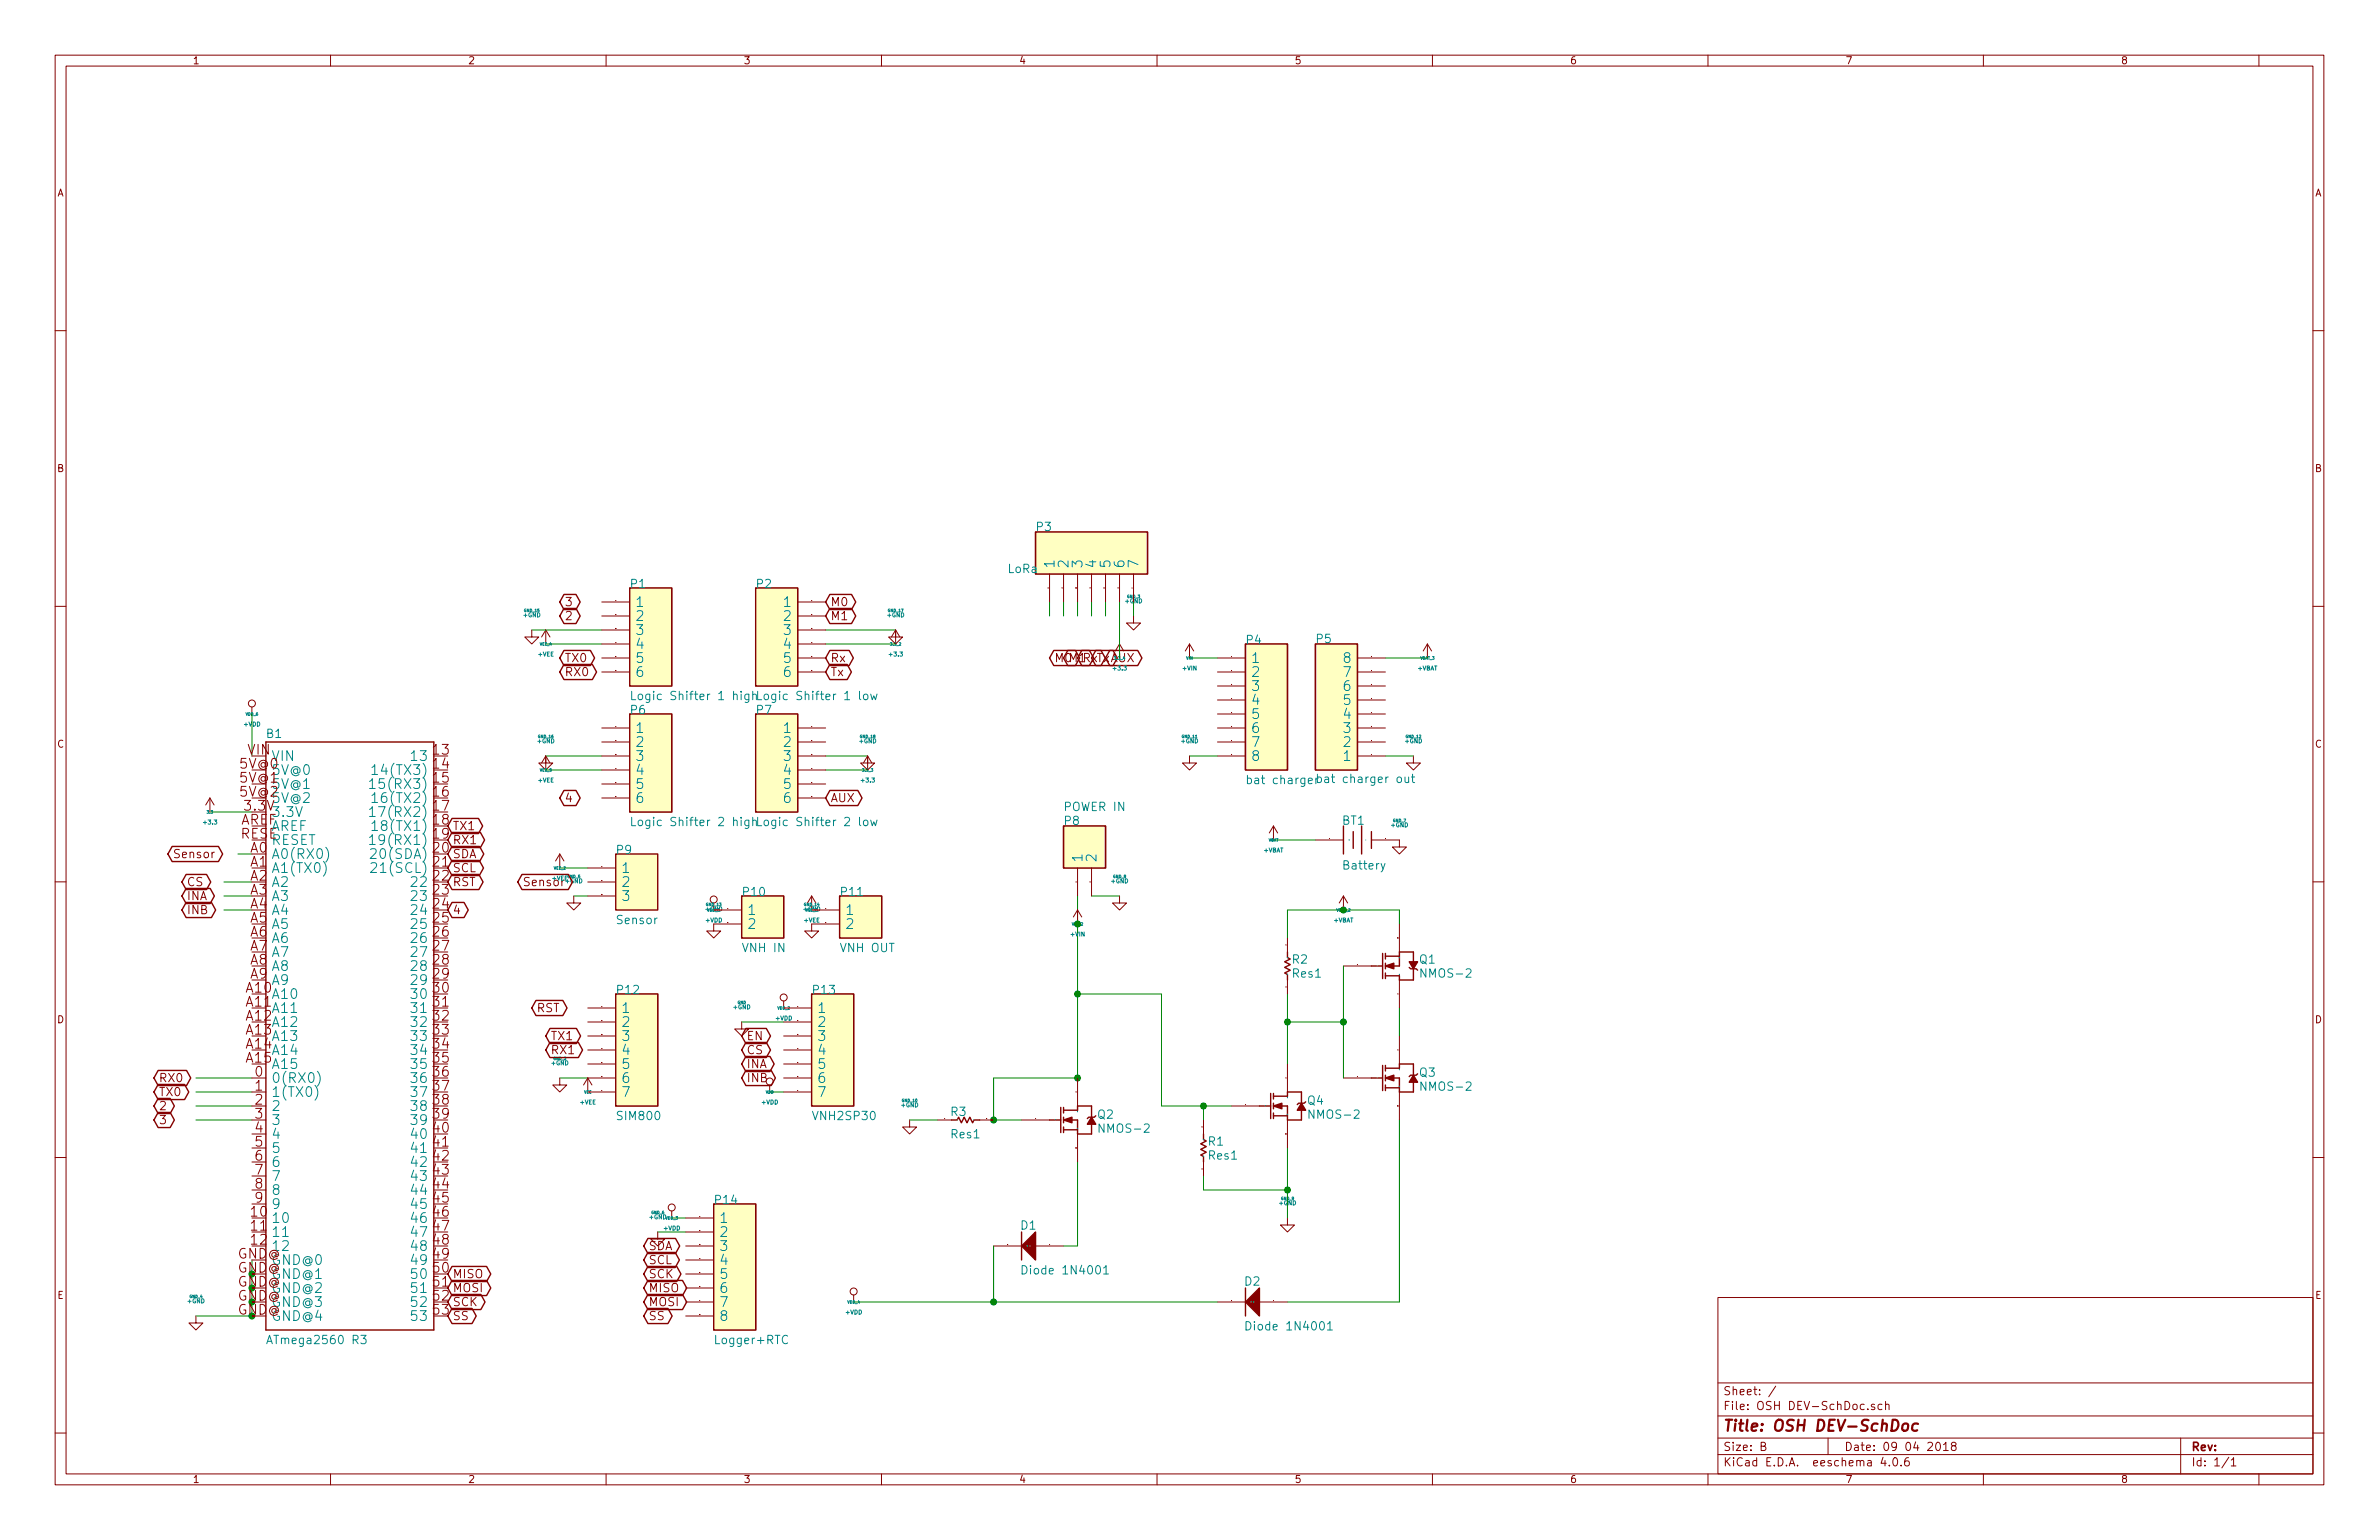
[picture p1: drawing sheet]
<svg xmlns="http://www.w3.org/2000/svg" width="432mm" height="279mm" viewBox="0 0 432 279" stroke-linecap="round" stroke-linejoin="round" font-family="sans-serif">
<defs><g id="words">
<text font-size="2.8" fill="#840000" x="312.8" y="259.7">Title: OSH DEV-SchDoc</text>
<g font-size="2.5" fill="#008484">
<text x="191.4" y="103.1" transform="rotate(-90 191.4 103.1)">1</text>
<text x="193.9" y="103.1" transform="rotate(-90 193.9 103.1)">2</text>
<text x="196.5" y="103.1" transform="rotate(-90 196.5 103.1)">3</text>
<text x="199" y="103.1" transform="rotate(-90 199 103.1)">4</text>
<text x="201.5" y="103.1" transform="rotate(-90 201.5 103.1)">5</text>
<text x="204.1" y="103.1" transform="rotate(-90 204.1 103.1)">6</text>
<text x="206.6" y="103.1" transform="rotate(-90 206.6 103.1)">7</text>
<text x="115.3" y="110.1">1</text>
<text x="115.3" y="112.6">2</text>
<text x="142.4" y="110.1">1</text>
<text x="142.4" y="112.6">2</text>
<text x="115.3" y="115.2">3</text>
<text x="115.3" y="117.7">4</text>
<text x="142.4" y="115.2">3</text>
<text x="142.4" y="117.7">4</text>
<text x="115.3" y="120.3">5</text>
<text x="115.3" y="122.8">6</text>
<text x="142.4" y="120.3">5</text>
<text x="142.4" y="122.8">6</text>
<text x="227.1" y="120.3">1</text>
<text x="227.1" y="122.8">2</text>
<text x="227.1" y="125.3">3</text>
<text x="244" y="125.3">6</text>
<text x="244" y="122.8">7</text>
<text x="244" y="120.3">8</text>
<text x="227.1" y="127.9">4</text>
<text x="227.1" y="130.4">5</text>
<text x="244" y="130.4">4</text>
<text x="244" y="127.9">5</text>
<text x="115.3" y="133">1</text>
<text x="115.3" y="135.5">2</text>
<text x="142.4" y="133">1</text>
<text x="142.4" y="135.5">2</text>
<text x="227.1" y="133">6</text>
<text x="227.1" y="135.5">7</text>
<text x="244" y="135.5">2</text>
<text x="244" y="133">3</text>
<text x="49.3" y="138">VIN</text>
<text x="49.3" y="140.6">5V@0</text>
<text x="49.3" y="143.1">5V@1</text>
<text x="68.5" y="143.1">15(RX3)</text>
<text x="68.8" y="140.6">14(TX3)</text>
<text x="75" y="138">13</text>
<text x="115.3" y="138">3</text>
<text x="115.3" y="140.6">4</text>
<text x="115.3" y="143.1">5</text>
<text x="142.4" y="138">3</text>
<text x="142.4" y="140.6">4</text>
<text x="142.4" y="143.1">5</text>
<text x="227.1" y="138">8</text>
<text x="244" y="138">1</text>
<text x="49.3" y="145.7">5V@2</text>
<text x="49.3" y="148.2">3.3V</text>
<text x="68.5" y="148.2">17(RX2)</text>
<text x="68.8" y="145.7">16(TX2)</text>
<text x="115.3" y="145.7">6</text>
<text x="142.4" y="145.7">6</text>
<text x="49.3" y="155.8">A0(RX0)</text>
<text x="49.3" y="153.3">RESET</text>
<text x="49.3" y="150.7">AREF</text>
<text x="68.1" y="155.8">20(SDA)</text>
<text x="68.5" y="153.3">19(RX1)</text>
<text x="68.8" y="150.7">18(TX1)</text>
<text x="49.3" y="158.4">A1(TX0)</text>
<text x="49.3" y="160.9">A2</text>
<text x="68.4" y="158.4">21(SCL)</text>
<text x="75" y="160.9">22</text>
<text x="112.8" y="158.4">1</text>
<text x="112.8" y="160.9">2</text>
<text x="196.5" y="156.5" transform="rotate(-90 196.5 156.5)">1</text>
<text x="199" y="156.5" transform="rotate(-90 199 156.5)">2</text>
<text x="49.3" y="163.4">A3</text>
<text x="49.3" y="166">A4</text>
<text x="75" y="163.4">23</text>
<text x="75" y="166">24</text>
<text x="112.8" y="163.4">3</text>
<text x="135.6" y="166">1</text>
<text x="153.4" y="166">1</text>
<text x="49.3" y="168.5">A5</text>
<text x="49.3" y="171.1">A6</text>
<text x="49.3" y="173.6">A7</text>
<text x="75" y="168.5">25</text>
<text x="75" y="171.1">26</text>
<text x="75" y="173.6">27</text>
<text x="135.6" y="168.5">2</text>
<text x="153.4" y="168.5">2</text>
<text x="49.3" y="176.1">A8</text>
<text x="49.3" y="178.7">A9</text>
<text x="75" y="176.1">28</text>
<text x="75" y="178.7">29</text>
<text x="49.3" y="181.2">A10</text>
<text x="49.3" y="183.8">A11</text>
<text x="75" y="181.2">30</text>
<text x="75" y="183.8">31</text>
<text x="112.8" y="183.8">1</text>
<text x="148.3" y="183.8">1</text>
<text x="49.3" y="186.3">A12</text>
<text x="49.3" y="188.8">A13</text>
<text x="75" y="186.3">32</text>
<text x="75" y="188.8">33</text>
<text x="75" y="191.4">34</text>
<text x="112.8" y="186.3">2</text>
<text x="112.8" y="188.8">3</text>
<text x="112.8" y="191.4">4</text>
<text x="148.3" y="186.3">2</text>
<text x="148.3" y="188.8">3</text>
<text x="148.3" y="191.4">4</text>
<text x="49.3" y="196.5">0(RX0)</text>
<text x="49.3" y="193.9">A15</text>
<text x="75" y="193.9">35</text>
<text x="75" y="196.5">36</text>
<text x="112.8" y="193.9">5</text>
<text x="112.8" y="196.5">6</text>
<text x="148.3" y="193.9">5</text>
<text x="148.3" y="196.5">6</text>
<text x="49.3" y="199">1(TX0)</text>
<text x="49.3" y="201.5">2</text>
<text x="75" y="199">37</text>
<text x="75" y="201.5">38</text>
<text x="112.8" y="199">7</text>
<text x="148.3" y="199">7</text>
<text x="49.3" y="204.1">3</text>
<text x="49.3" y="206.6">4</text>
<text x="49.3" y="209.2">5</text>
<text x="75" y="206.6">40</text>
<text x="75" y="209.2">41</text>
<text x="75" y="204.1">39</text>
<text x="49.3" y="211.7">6</text>
<text x="49.3" y="214.2">7</text>
<text x="75" y="211.7">42</text>
<text x="75" y="214.2">43</text>
<text x="49.3" y="216.8">8</text>
<text x="49.3" y="219.3">9</text>
<text x="49.3" y="221.9">10</text>
<text x="75" y="216.8">44</text>
<text x="75" y="219.3">45</text>
<text x="75" y="221.9">46</text>
<text x="130.6" y="221.9">1</text>
<text x="49.3" y="224.4">11</text>
<text x="49.3" y="226.9">12</text>
<text x="75" y="224.4">47</text>
<text x="75" y="226.9">48</text>
<text x="130.6" y="224.4">2</text>
<text x="130.6" y="226.9">3</text>
<text x="49.3" y="229.5">GND@0</text>
<text x="49.3" y="232">GND@1</text>
<text x="75" y="232">50</text>
<text x="75" y="229.5">49</text>
<text x="130.6" y="229.5">4</text>
<text x="130.6" y="232">5</text>
<text x="49.3" y="234.6">GND@2</text>
<text x="49.3" y="237.1">GND@3</text>
<text x="49.3" y="239.6">GND@4</text>
<text x="75" y="234.6">51</text>
<text x="75" y="237.1">52</text>
<text x="75" y="239.6">53</text>
<text x="130.6" y="234.6">6</text>
<text x="130.6" y="237.1">7</text>
<text x="130.6" y="239.6">8</text>
</g>
<g font-size="2.5" fill="#840000">
<text x="44.9" y="136.9">VIN</text>
<text x="78.6" y="136.9">13</text>
<text x="43.6" y="139.4">5V@0</text>
<text x="43.6" y="142">5V@1</text>
<text x="78.6" y="139.4">14</text>
<text x="78.6" y="142">15</text>
<text x="43.6" y="144.5">5V@2</text>
<text x="43.6" y="149.6">AREF</text>
<text x="44.4" y="147.1">3.3V</text>
<text x="78.6" y="144.5">16</text>
<text x="78.6" y="147.1">17</text>
<text x="78.6" y="149.6">18</text>
<text x="43.6" y="152.1">RESE</text>
<text x="45.4" y="154.7">A0</text>
<text x="78.6" y="154.7">20</text>
<text x="78.6" y="152.1">19</text>
<text x="45.4" y="157.2">A1</text>
<text x="45.4" y="159.8">A2</text>
<text x="78.6" y="157.2">21</text>
<text x="78.6" y="159.8">22</text>
<text x="45.4" y="162.3">A3</text>
<text x="45.4" y="164.8">A4</text>
<text x="45.4" y="167.4">A5</text>
<text x="78.6" y="162.3">23</text>
<text x="78.6" y="164.8">24</text>
<text x="78.6" y="167.4">25</text>
<text x="45.4" y="169.9">A6</text>
<text x="45.4" y="172.5">A7</text>
<text x="78.6" y="169.9">26</text>
<text x="78.6" y="172.5">27</text>
<text x="45.4" y="175">A8</text>
<text x="45.4" y="177.5">A9</text>
<text x="78.6" y="175">28</text>
<text x="78.6" y="177.5">29</text>
<text x="44.7" y="180.1">A10</text>
<text x="44.7" y="182.6">A11</text>
<text x="44.7" y="185.2">A12</text>
<text x="78.6" y="180.1">30</text>
<text x="78.6" y="182.6">31</text>
<text x="78.6" y="185.2">32</text>
<text x="44.7" y="187.7">A13</text>
<text x="44.7" y="190.2">A14</text>
<text x="49.3" y="191.4">A14</text>
<text x="78.6" y="187.7">33</text>
<text x="78.6" y="190.2">34</text>
<text x="44.7" y="192.8">A15</text>
<text x="46.3" y="195.3">0</text>
<text x="46.3" y="197.9">1</text>
<text x="78.6" y="192.8">35</text>
<text x="78.6" y="195.3">36</text>
<text x="78.6" y="197.9">37</text>
<text x="46.3" y="200.4">2</text>
<text x="46.3" y="202.9">3</text>
<text x="78.6" y="200.4">38</text>
<text x="78.6" y="202.9">39</text>
<text x="46.3" y="205.5">4</text>
<text x="46.3" y="208">5</text>
<text x="78.6" y="205.5">40</text>
<text x="78.6" y="208">41</text>
<text x="46.3" y="210.6">6</text>
<text x="46.3" y="213.1">7</text>
<text x="46.3" y="215.6">8</text>
<text x="78.6" y="210.6">42</text>
<text x="78.6" y="213.1">43</text>
<text x="78.6" y="215.6">44</text>
<text x="45.6" y="220.7">10</text>
<text x="46.3" y="218.2">9</text>
<text x="78.6" y="218.2">45</text>
<text x="78.6" y="220.7">46</text>
<text x="45.6" y="223.3">11</text>
<text x="45.6" y="225.8">12</text>
<text x="78.6" y="223.3">47</text>
<text x="78.6" y="225.8">48</text>
<text x="43" y="228.3">GND@</text>
<text x="43" y="230.9">GND@</text>
<text x="43" y="233.4">GND@</text>
<text x="78.6" y="230.9">50</text>
<text x="78.6" y="233.4">51</text>
<text x="78.6" y="228.3">49</text>
<text x="43" y="236">GND@</text>
<text x="43" y="238.5">GND@</text>
<text x="78.6" y="236">52</text>
<text x="78.6" y="238.5">53</text>
</g>
<g font-size="2.1" fill="#008484">
<text x="188.1" y="96.3">P3</text>
<text x="114.5" y="106.7">P1</text>
<text x="137.3" y="106.7">P2</text>
<text x="183" y="104">LoRa</text>
<text x="226.2" y="116.9">P4</text>
<text x="238.9" y="116.7">P5</text>
<text x="114.5" y="129.6">P6</text>
<text x="116.1" y="127">Logic Shifter 1 high</text>
<text x="137.3" y="129.6">P7</text>
<text x="138.9" y="127">Logic Shifter 1 low</text>
<text x="48.4" y="133.9">B1</text>
<text x="227" y="142.3">bat charger</text>
<text x="240.1" y="142.1">bat charger out</text>
<text x="116.1" y="149.9">Logic Shifter 2 high</text>
<text x="138.9" y="149.9">Logic Shifter 2 low</text>
<text x="193.2" y="149.7">P8</text>
<text x="193.3" y="147.1">POWER IN</text>
<text x="243.6" y="149.6">BT1</text>
<text x="111.9" y="155">P9</text>
<text x="243.9" y="157.8">Battery</text>
<text x="112" y="167.7">Sensor</text>
<text x="135" y="162.6">P10</text>
<text x="152.7" y="162.6">P11</text>
<text x="135" y="172.7">VNH IN</text>
<text x="152.6" y="172.7">VNH OUT</text>
<text x="234.6" y="174.8">R2</text>
<text x="234.6" y="177.4">Res1</text>
<text x="257.7" y="174.8">Q1</text>
<text x="258.3" y="177.4">NMOS-2</text>
<text x="112.1" y="180.4">P12</text>
<text x="147.7" y="180.4">P13</text>
<text x="257.7" y="195.4">Q3</text>
<text x="258.3" y="197.9">NMOS-2</text>
<text x="112.2" y="203.2">SIM800</text>
<text x="147.8" y="203.2">VNH2SP30</text>
<text x="172.6" y="202.5">R3</text>
<text x="199.3" y="203">Q2</text>
<text x="237.4" y="200.4">Q4</text>
<text x="238" y="203">NMOS-2</text>
<text x="172.7" y="206.5">Res1</text>
<text x="199.9" y="205.5">NMOS-2</text>
<text x="219.3" y="207.8">R1</text>
<text x="219.4" y="210.4">Res1</text>
<text x="129.9" y="218.5">P14</text>
<text x="185.3" y="223.1">D1</text>
<text x="186.4" y="231.2">Diode 1N4001</text>
<text x="225.9" y="233.2">D2</text>
<text x="49.3" y="243.9">ATmega2560 R3</text>
<text x="130" y="243.9">Logger+RTC</text>
<text x="227" y="241.4">Diode 1N4001</text>
</g>
<g font-size="2.1" fill="#840000">
<text x="102.5" y="112.5">2</text>
<text x="102.5" y="110">3</text>
<text x="150.8" y="110">M0</text>
<text x="150.8" y="112.5">M1</text>
<text x="102.5" y="120.1">TX0</text>
<text x="102.5" y="122.7">RX0</text>
<text x="150.8" y="122.7">Tx</text>
<text x="150.8" y="120.1">Rx</text>
<text x="191.4" y="120.1">M0M1RxTxAUX</text>
<text x="102.5" y="145.5">4</text>
<text x="150.8" y="145.5">AUX</text>
<text x="31.4" y="155.7">Sensor</text>
<text x="82.2" y="153.2">RX1</text>
<text x="82.2" y="150.6">TX1</text>
<text x="82.2" y="155.7">SDA</text>
<text x="33.9" y="160.8">CS</text>
<text x="82.2" y="158.2">SCL</text>
<text x="82.2" y="160.8">RST</text>
<text x="94.9" y="160.8">Sensor</text>
<text x="33.9" y="163.3">INA</text>
<text x="33.9" y="165.9">INB</text>
<text x="82.2" y="165.9">4</text>
<text x="97.4" y="183.6">RST</text>
<text x="100" y="191.3">RX1</text>
<text x="100" y="188.7">TX1</text>
<text x="135.5" y="188.7">EN</text>
<text x="135.5" y="191.3">CS</text>
<text x="28.9" y="196.3">RX0</text>
<text x="135.5" y="193.8">INA</text>
<text x="135.5" y="196.3">INB</text>
<text x="28.9" y="201.4">2</text>
<text x="28.9" y="204">3</text>
<text x="28.9" y="198.9">TX0</text>
<text x="117.8" y="226.8">SDA</text>
<text x="82.2" y="231.9">MISO</text>
<text x="117.8" y="231.9">SCK</text>
<text x="117.8" y="229.4">SCL</text>
<text x="82.2" y="234.4">MOSI</text>
<text x="82.2" y="237">SCK</text>
<text x="82.2" y="239.5">SS</text>
<text x="117.8" y="234.4">MISO</text>
<text x="117.8" y="237">MOSI</text>
<text x="117.8" y="239.5">SS</text>
<text x="312.8" y="255.8">File: OSH DEV-SchDoc.sch</text>
<text x="312.8" y="253.1">Sheet: /</text>
<text x="312.8" y="263.2">Size: B</text>
<text x="334.8" y="263.2">Date: 09 04 2018</text>
<text x="397.8" y="263.2">Rev:</text>
<text x="312.8" y="266">KiCad E.D.A. eeschema 4.0.6</text>
<text x="397.8" y="266">Id: 1/1</text>
</g>
<g font-size="1.8" fill="#840000">
<text x="35" y="11.6">1</text>
<text x="85" y="11.6">2</text>
<text x="135" y="11.6">3</text>
<text x="185" y="11.6">4</text>
<text x="235" y="11.6">5</text>
<text x="285" y="11.6">6</text>
<text x="335" y="11.6">7</text>
<text x="385" y="11.6">8</text>
<text x="10.4" y="35.6">A</text>
<text x="420.2" y="35.6">A</text>
<text x="10.4" y="85.6">B</text>
<text x="420.2" y="85.6">B</text>
<text x="10.4" y="135.6">C</text>
<text x="420.2" y="135.6">C</text>
<text x="10.4" y="185.6">D</text>
<text x="420.2" y="185.6">D</text>
<text x="10.4" y="235.6">E</text>
<text x="420.2" y="235.6">E</text>
<text x="35" y="269">1</text>
<text x="85" y="269">2</text>
<text x="135" y="269">3</text>
<text x="185" y="269">4</text>
<text x="235" y="269">5</text>
<text x="285" y="269">6</text>
<text x="335" y="269">7</text>
<text x="385" y="269">8</text>
</g>
<g font-size="1.1" fill="#008484">
<text x="95" y="112">+GND</text>
<text x="161.1" y="112">+GND</text>
<text x="204.3" y="109.4">+GND</text>
<text x="97.7" y="119.1">+VEE</text>
<text x="161.5" y="119.1">+3.3</text>
<text x="202.2" y="121.6">+3.3</text>
<text x="214.7" y="121.6">+VIN</text>
<text x="257.3" y="121.6">+VBAT</text>
<text x="44.3" y="131.8">+VDD</text>
<text x="97.6" y="134.8">+GND</text>
<text x="156" y="134.8">+GND</text>
<text x="214.4" y="134.8">+GND</text>
<text x="255.1" y="134.8">+GND</text>
<text x="97.7" y="141.9">+VEE</text>
<text x="156.4" y="141.9">+3.3</text>
<text x="37.1" y="149.6">+3.3</text>
<text x="229.4" y="154.6">+VBAT</text>
<text x="252.5" y="150.1">+GND</text>
<text x="100.2" y="159.7">+VEE</text>
<text x="102.7" y="160.2">+GND</text>
<text x="201.7" y="160.2">+GND</text>
<text x="128.1" y="165.3">+GND</text>
<text x="128.1" y="167.3">+VDD</text>
<text x="145.8" y="165.3">+GND</text>
<text x="145.9" y="167.3">+VEE</text>
<text x="242.1" y="167.3">+VBAT</text>
<text x="194.4" y="169.9">+VIN</text>
<text x="133.1" y="183.1">+GND</text>
<text x="140.8" y="185.1">+VDD</text>
<text x="100.1" y="193.2">+GND</text>
<text x="105.3" y="200.4">+VEE</text>
<text x="138.3" y="200.4">+VDD</text>
<text x="163.6" y="200.9">+GND</text>
<text x="117.9" y="221.2">+GND</text>
<text x="232.2" y="218.6">+GND</text>
<text x="120.5" y="223.2">+VDD</text>
<text x="34.1" y="236.4">+GND</text>
<text x="153.5" y="238.5">+VDD</text>
</g>
<g font-size=".7" fill="#008484">
<text x="95.1" y="111">GND_15</text>
<text x="161.2" y="111">GND_17</text>
<text x="204.6" y="108.5">GND_3</text>
<text x="98" y="117.1">VEE_4</text>
<text x="161.7" y="117.1">3.3_2</text>
<text x="202.3" y="119.7">3.3_4</text>
<text x="215.3" y="119.7">VIN</text>
<text x="257.7" y="119.7">VBAT_3</text>
<text x="44.6" y="129.8">VDD_6</text>
<text x="97.7" y="133.9">GND_16</text>
<text x="156.1" y="133.9">GND_18</text>
<text x="214.5" y="133.9">GND_11</text>
<text x="255.2" y="133.9">GND_12</text>
<text x="98" y="140">VEE_5</text>
<text x="156.6" y="140">3.3_3</text>
<text x="37.6" y="147.6">3.3</text>
<text x="252.8" y="149.1">GND_7</text>
<text x="230.2" y="152.7">VBAT</text>
<text x="100.5" y="157.8">VEE_2</text>
<text x="103" y="159.3">GND_5</text>
<text x="202" y="159.3">GND_8</text>
<text x="128.2" y="164.4">GND_13</text>
<text x="128.4" y="165.4">VDD_5</text>
<text x="145.9" y="164.4">GND_14</text>
<text x="146.2" y="165.4">VEE_3</text>
<text x="194.6" y="167.9">VIN_2</text>
<text x="242.5" y="165.4">VBAT_2</text>
<text x="133.8" y="182.1">GND</text>
<text x="141.1" y="183.2">VDD_2</text>
<text x="100.4" y="192.3">GND_2</text>
<text x="106" y="198.4">VEE</text>
<text x="139" y="198.4">VDD</text>
<text x="163.7" y="199.9">GND_10</text>
<text x="118.2" y="220.2">GND_6</text>
<text x="120.8" y="221.3">VDD_3</text>
<text x="232.5" y="217.7">GND_9</text>
<text x="34.4" y="235.5">GND_4</text>
<text x="153.8" y="236.5">VDD_4</text>
</g>
</g></defs>
<g fill="none" stroke="#840000" stroke-width=".18">
<path d="M10 10h411.8v259.4h-411.8zM12 12h407.8v255.4h-407.8zM60 10v2M110 10v2M160 10v2M210 10v2M260 10v2M310 10v2M360 10v2M410 10v2M10 60h2M419.8 60h2"/>
<path d="M10 110h2M96.5 114.3v1.3h1.3l-1.3 1.2-1.3-1.2h1.3M99.1 114.3l-.8 1.3M99.1 114.3v2.5M99.1 114.3l.7 1.3M109.2 119.4h5.1M109.2 109.2h5.1M109.2 111.8h5.1M109.2 114.3h5.1M109.2 116.8h5.1M111.8 111.5h.1M111.8 114h.1"/>
<path d="M111.8 116.6h.1M111.8 109h.1M111.8 108.9v.1M111.8 119.1h.1M144.8 119.4h5.1M144.8 109.2h5.1M144.8 111.8h5.1M144.8 114.3h5.1M144.8 116.8h5.1M147.3 111.5h.1M147.3 114h.1M147.3 116.6h.1"/>
<path d="M147.3 119.1h.1M147.3 108.9v.1M162.6 114.3v1.3h1.2l-1.2 1.2-1.3-1.2h1.3M162.6 114.3l-.8 1.3M162.6 114.3v2.5M162.6 114.3l.7 1.3M190.2 106.7h.1M190.5 104.1v5.1M192.8 106.7h.1M193 104.1v5.1M195.3 106.7h.1M195.6 104.1v5.1"/>
<path d="M197.8 106.7h.1M198.1 104.1v5.1M200.4 106.7h.1M200.7 104.1v5.1M202.9 106.7h.1M203.2 116.8l-.8 1.3M203.2 104.1v5.1M203.2 116.8v2.6M203.2 116.8l.8 1.3M205.5 106.7h.1M205.7 111.8v1.2h1.3l-1.3 1.3-1.2-1.3h1.2M205.7 104.1v5.1"/>
<path d="M215.9 116.8l-.8 1.3M215.9 116.8v2.6M215.9 116.8l.8 1.3M221 119.4h5.1M223.5 119.1h.1M246.4 119.4h5.1M248.9 119.1h.1M259.1 116.8l-.8 1.3M259.1 116.8v2.6M259.1 116.8l.7 1.3M419.8 110h2M45.7 128.3v1.2"/>
<path d="M99.1 137.2v1.2h1.2l-1.2 1.3-1.3-1.3h1.3M99.1 137.2v2.5M99.1 137.2l-.8 1.2M99.1 137.2l.7 1.2M109.2 121.9h5.1M109.2 132.1h5.1M109.2 134.6h5.1M109.2 137.2h5.1M109.2 139.7h5.1M111.8 134.3v.1M111.8 136.9h.1M111.8 139.4h.1"/>
<path d="M111.8 131.8h.1M111.8 121.6v.1M144.8 121.9h5.1M144.8 132.1h5.1M144.8 134.6h5.1M144.8 137.2h5.1M144.8 139.7h5.1M147.3 121.6h.1M147.3 134.3h.1M147.3 136.9h.1M147.3 139.4h.1M147.3 131.8h.1"/>
<path d="M157.5 137.2v1.2h1.2l-1.2 1.3-1.3-1.3h1.3M157.5 137.2l-.8 1.2M157.5 137.2v2.5M157.5 137.2l.7 1.2M215.9 137.2v1.2h1.3l-1.3 1.3-1.3-1.3h1.3M221 121.9h5.1M221 124.5h5.1M221 127h5.1M221 129.5h5.1M221 132.1h5.1M221 134.6h5.1M221 137.2h5.1"/>
<path d="M223.5 121.6h.1M223.5 124.2h.1M223.5 126.7h.1M223.5 129.3h.1M223.5 131.8h.1M223.5 134.3v.1M223.5 136.9h.1M246.4 121.9h5.1M246.4 124.5h5.1M246.4 127h5.1M246.4 129.5h5.1M246.4 132.1h5.1"/>
<path d="M246.4 134.6h5.1M246.4 137.2h5.1M248.9 134.3h.1M248.9 131.8h.1M248.9 129.3h.1M248.9 126.7h.1M248.9 124.2h.1M248.9 121.6v.1M248.9 136.9h.1M256.5 137.2v1.2h1.3l-1.3 1.3-1.2-1.3h1.2M10 160h2M38.1 144.8l-.8 1.3"/>
<path d="M38.1 144.8v2.5M38.1 144.8l.8 1.3M38.9 154.6l-.3 .1-.1 .2M101.6 154.9l-.8 1.3M101.6 154.9v2.6M101.6 154.9l.8 1.3M106.7 157.5h5.1M109.2 159.7v.1M109.2 157.2h.1M109.2 142.2h5.1M109.2 144.8h5.1M111.8 142h.1"/>
<path d="M111.8 144.5h.1M144.8 142.2h5.1M144.8 144.8h5.1M147.3 142h.1M147.3 144.5h.1M195.3 160h.1M195.6 157.5v5.1M197.9 160h-.1M198.1 157.5v5.1M231.1 149.9l-.7 1.2M231.1 149.9v2.5M231.1 149.9l.8 1.2"/>
<path d="M238.8 152.4h5M241.3 152.1h.1M248.9 152.4h5.1v1.3h1.3l-1.3 1.2-1.3-1.2h1.3M251.5 152.1h.1M419.8 160h2M104.1 162.6v1.2h1.3l-1.3 1.3-1.2-1.3h1.2M106.7 160h5.1M106.7 162.6h5.1M109.2 162.3h.1M129.5 163.8v1.3h5.1M132.1 167.4h.1M132.1 164.8h.1"/>
<path d="M134.6 167.6h-5.1v1.3h1.3l-1.3 1.3-1.2-1.3h1.2M147.3 162.6l-.7 1.2M147.3 162.6v2.5h5.1M147.3 162.6l.8 1.2M149.9 167.4h.1M149.9 164.8h.1M152.4 167.6h-5.1v1.3h1.3l-1.3 1.3-1.3-1.3h1.3M195.6 165.1l-.8 1.3M195.6 165.1v2.5M195.6 165.1l.7 1.3M203.2 162.6v1.2h1.3l-1.3 1.3-1.3-1.3h1.3M233.4 171.5h.1"/>
<path d="M233.4 179v.1M233.7 170.2v2.5M233.7 177.8v2.5M243.8 162.6l-.7 1.2M243.8 162.6v2.5M243.8 162.6l.8 1.2M243.8 175.3h5.1M246.4 175h.1M253.7 170.2h.1M254 167.6v5.1M254 177.8v5.1M101.6 195.6v1.3h1.3l-1.3 1.2-1.3-1.2h1.3"/>
<path d="M106.7 195.6l-.8 1.3M106.7 195.6v2.5h5.1M106.7 195.6l.7 1.3M106.7 182.9h5.1M106.7 185.4h5.1M106.7 188h5.1M106.7 190.5h5.1M106.7 193h5.1M106.7 195.6h5.1M109.2 185.1v.1M109.2 187.7h.1M109.2 190.2h.1"/>
<path d="M109.2 197.8v.1M109.2 182.6h.1M109.2 192.8h.1M109.2 195.3h.1M134.6 185.4v1.3h1.3l-1.3 1.3-1.3-1.3h1.3M139.7 196.9v1.2M142.2 181.6v1.3h5.1M142.2 185.4h5.1M142.2 188h5.1M142.2 190.5h5.1M142.2 193h5.1M142.2 195.6h5.1"/>
<path d="M142.2 198.1h5.1M144.8 185.1v.1M144.8 187.7h.1M144.8 190.2h.1M144.8 197.8v.1M144.8 182.6h.1M144.8 192.8h.1M144.8 195.3h.1M195.3 198.1h.1M195.6 195.6v5.1M233.4 195.6h.1M233.7 193v5.1"/>
<path d="M243.8 195.6h5.1M246.4 195.3h.1M253.7 180.3h.1M253.7 190.5h.1M254 188v5M254 198.1v5.1M10 210h2M121.9 219.7v1.3M165.1 203.2v1.3h1.3l-1.3 1.2-1.3-1.2h1.3M170.2 203.2h2.5M171.4 202.9h.1M177.8 203.2h2.5"/>
<path d="M179.1 202.9h.1M185.4 203.2h5.1M188 202.9h.1M195.3 208.3h.1M195.6 205.7v5.1M218.2 204.5h.1M218.2 212.1h.1M218.4 203.2v2.5M218.4 210.8v2.6M223.5 200.7h5.1M226.1 200.4h.1M233.4 205.7h.1"/>
<path d="M233.7 203.2v5.1M253.7 200.7h.1M419.8 210h2M35.6 238.8v1.2h1.2l-1.2 1.3-1.3-1.3h1.3M119.4 223.5v1.3h1.2l-1.2 1.3-1.3-1.3h1.3M124.5 226.1h5M124.5 236.2h5M124.5 221h5M124.5 223.5h5M124.5 228.6h5M124.5 231.1h5M124.5 233.7h5"/>
<path d="M124.5 238.8h5M127 223.2h.1M127 225.8h.1M127 228.3h.1M127 230.9h.1M127 233.4h.1M127 235.9v.1M127 238.5h.1M127 220.7h.1M154.9 235v1.2M180.3 226.1h5.1M182.9 225.8h.1"/>
<path d="M188 226.1h5M190.5 225.8h.1M221 236.2h5.1M223.5 235.9h.1M228.6 236.2h5.1M231.1 235.9v.1M233.7 221v1.3h1.2l-1.2 1.2-1.3-1.2h1.3M311.8 235.4h108v32h-108zM10 260h2M311.8 256.9h108M311.8 250.9h108M322.3 251.5l-1.3 1.9"/>
<path d="M340.2 254.8a.37 .37 0 0 0-.6 .2l.1 .2 .5 .1 .1 .2-.2 .3-.5-.1M341.6 254.8h-.5l-.2 .2v.6l.2 .2 .5-.1M342.2 254.9l.2-.1h.4l.1 1M342.2 254.3v1.5M419.8 260h2M60 267.4v2M110 267.4v2M160 267.4v2M210 267.4v2M260 267.4v2M310 267.4v2M311.8 263.9h108"/>
<path d="M311.8 260.9h108M319.7 262.4l.7-.1v-.3l-.2-.3h-.5v1.5h.5l.3-.3a.41 .41 0 0 0-.3-.5M331.8 260.9v3M341.8 264.4l-.4 1.1h1M342.1 265v1M342.9 265.8v.2M343.7 264.6l.2-.1a.81 .81 0 0 1 .6 .6 .81 .81 0 0 1-.3 .8l-.1 .1a.79 .79 0 0 1-.4-1.4zM345.1 265.8v.2M346.4 264.5a.59 .59 0 0 0-.7 .6l.1 .7 .2 .2 .5-.2 .1-.5-.2-.2-.4-.1-.3 .3M351.5 261.8l.2-.1a.81 .81 0 0 1 .6 .6 .81 .81 0 0 1-.3 .8l-.2 .1a.79 .79 0 0 1-.3-1.4zM352.8 262.1l.4-.4v1.5M352.8 263.2h.8"/>
<path d="M354.5 262.3l-.3-.3 .1-.2 .2-.1h.4l.1 .3v.2l-.5 .1-.3 .3v.3l.3 .3h.3l.2-.3v-.3l-.2-.3M360 267.4v2M395.8 260.9v6.5M404.5 264.4l-1.2 1.9M405 264.9l.4-.4v1.5M405 266h.8M410 267.4v2"/>
<circle cx="45.7" cy="127.6" r=".63"/>
<circle cx="129.5" cy="163.2" r=".63"/>
<circle cx="139.7" cy="196.2" r=".63"/>
<circle cx="142.2" cy="181" r=".63"/>
<circle cx="121.9" cy="219.1" r=".63"/>
<circle cx="154.9" cy="234.3" r=".63"/>
</g>
<path d="M345.4 258.4a.51 .51 0 0 1 .6-.2 .51 .51 0 0 1 .4 .4l-.1 .6a.54 .54 0 0 1-.5 .4 .54 .54 0 0 1-.6-.4zM348.1 258.3a.7 .7 0 0 0-1 .3v.8l.3 .2 .6-.1" fill="none" stroke="#840000" stroke-width=".41"/>
<g fill="none" stroke="#840000" stroke-width=".25">
<path d="M188 96.5h20.3v7.6h-20.3zM102.4 118h4.8l.7 1.4-.7 1.4h-4.8l-.8-1.4zM102.4 110.4h2.1l.8 1.4-.8 1.3h-2.1l-.8-1.3zM102.4 107.8h2.1l.8 1.4-.8 1.4h-2.1l-.8-1.4zM114.3 106.7h7.6v17.8h-7.6zM137.2 106.7h7.6v17.8h-7.6zM150.6 118h3.5l.8 1.4-.8 1.4h-3.5l-.7-1.4zM150.6 107.8h4l.7 1.4-.7 1.4h-4l-.7-1.4zM150.6 110.4h4l.7 1.4-.7 1.3h-4l-.7-1.3zM191.3 118h3.9l.8 1.4-.8 1.4h-3.9l-.8-1.4zM193.8 118h3.9l.8 1.4-.8 1.4h-3.9l-.8-1.4zM196.3 118h3.5l.8 1.4-.8 1.4h-3.5l-.7-1.4z"/>
<path d="M198.9 118h3.1l.8 1.4-.8 1.4h-3.1l-.8-1.4zM201.4 118h5.1l.8 1.4-.8 1.4h-5.1l-.7-1.4zM226.1 116.8h7.6v22.9h-7.6zM238.8 116.8h7.6v22.9h-7.6zM48.3 134.6h30.4v106.7h-30.4zM102.4 120.5h5.1l.8 1.4-.8 1.4h-5.1l-.8-1.4zM114.3 129.5h7.6v17.8h-7.6zM137.2 129.5h7.6v17.8h-7.6zM150.6 120.5h3.2l.7 1.4-.7 1.4h-3.2l-.7-1.4zM31.2 153.6h8.4l.8 1.3-.8 1.4h-8.4l-.7-1.4zM33.8 158.6h3.7l.8 1.4-.8 1.4h-3.7l-.8-1.4zM82 151h5.2l.8 1.4-.8 1.4h-5.2l-.7-1.4z"/>
<path d="M82 148.5h4.8l.8 1.4-.8 1.3h-4.8l-.7-1.3zM82 153.6h5l.8 1.3-.8 1.4h-5l-.7-1.4zM82 156.1h5l.8 1.4-.8 1.4h-5l-.7-1.4zM82 158.6h4.9l.8 1.4-.8 1.4h-4.9l-.7-1.4zM94.7 158.6h8.4l.8 1.4-.8 1.4h-8.4l-.7-1.4zM102.4 143.4h2.1l.8 1.4-.8 1.4h-2.1l-.8-1.4zM111.8 154.9h7.6v10.2h-7.6zM150.6 143.4h5.1l.8 1.4-.8 1.4h-5.1l-.7-1.4zM193 149.9h7.7v7.6h-7.7zM243.8 149.9v5M245.6 150.9v3M247.1 149.9v5"/>
<path d="M248.9 150.9v3M33.8 161.2h4.4l.7 1.4-.7 1.3h-4.4l-.8-1.3zM33.8 163.7h4.6l.7 1.4-.7 1.4h-4.6l-.8-1.4zM82 163.7h2.2l.8 1.4-.8 1.4h-2.2l-.7-1.4zM134.6 162.6h7.6v7.6h-7.6zM152.4 162.6h7.6v7.6h-7.6zM233.7 172.7v1l.5 .3-1 .5 1 .5-1 .5 1 .5-1 .5 .5 .3v1M248.9 175.3h2.1M251 173v4.5M251.5 173v1M251.5 174.8v1M251.5 176.5v1"/>
<path d="M251.5 173.5h2.5M255.8 175.5l.2 .3h1l.3 .2M256.5 174.5v-1.8h-2.5v2.6h-2.5M256.5 175.8v2h-2.5v-.8h-2.5M28.7 199.3h2.2l.7 1.4-.7 1.3h-2.2l-.8-1.3zM28.7 196.7h4.8l.8 1.4-.8 1.4h-4.8l-.8-1.4zM28.7 194.2h5.2l.7 1.4-.7 1.4h-5.2l-.8-1.4zM97.3 181.5h4.9l.7 1.4-.7 1.4h-4.9l-.8-1.4zM99.8 189.1h5.2l.7 1.4-.7 1.4h-5.2l-.7-1.4zM99.8 186.6h4.8l.8 1.4-.8 1.3h-4.8l-.7-1.3zM111.8 180.3h7.6v20.4h-7.6zM135.4 186.6h3.7l.8 1.4-.8 1.3h-3.7l-.8-1.3z"/>
<path d="M135.4 189.1h3.7l.8 1.4-.8 1.4h-3.7l-.8-1.4zM135.4 191.7h4.4l.7 1.3-.7 1.4h-4.4l-.8-1.4zM135.4 194.2h4.6l.7 1.4-.7 1.4h-4.6l-.8-1.4zM147.3 180.3h7.6v20.4h-7.6zM230.6 198.4v4.5M231.1 198.9h2.6v-.8h2.5v2.1M231.1 198.4v1M237 199.9l-.3 .3h-1l-.2 .2M248.9 195.6h2.1M251 193.3v4.6M251.5 193.3v1M251.5 195.1v1"/>
<path d="M251.5 196.9v1M251.5 193.8h2.5v-.8h2.5v2.1M251.5 195.6h2.5v2.5h2.5v-1.8M251.5 197.4h2.5M257.3 194.8l-.3 .3h-1l-.2 .2M28.7 201.8h2.2l.7 1.4-.7 1.4h-2.2l-.8-1.4zM129.5 218.4h7.7v22.9h-7.7zM172.7 203.2h1l.3-.5 .5 1 .5-1 .5 1 .5-1 .5 1 .3-.5h1M190.5 203.2h2M192.5 200.9v4.6M193 203.2h2.6v2.5h2.5v-1.7M193 200.9v1"/>
<path d="M193 202.7v1M193 204.5v1M193 205h2.6M193 201.4h2.6v-.7h2.5v2M198.9 202.4l-.3 .3h-1l-.2 .2M218.4 205.7v1.1l.5 .2-1 .5 1 .5-1 .5 1 .5-1 .6 .5 .2v1M228.6 200.7h2M231.1 200.7h2.6v2.5h2.5v-1.8M231.1 200.2v1M231.1 201.9v1M231.1 202.4h2.6M82 229.8h6.3l.8 1.3-.8 1.4h-6.3l-.7-1.4z"/>
<path d="M82 232.3h6.3l.8 1.4-.8 1.4h-6.3l-.7-1.4zM82 234.8h5.3l.7 1.4-.7 1.4h-5.3l-.7-1.4zM82 237.4h3.7l.7 1.4-.7 1.3h-3.7l-.7-1.3zM117.6 232.3h6.3l.7 1.4-.7 1.4h-6.3l-.8-1.4zM117.6 234.8h6.3l.7 1.4-.7 1.4h-6.3l-.8-1.4zM117.6 229.8h5.2l.8 1.3-.8 1.4h-5.2l-.8-1.4zM117.6 237.4h3.6l.8 1.4-.8 1.3h-3.6l-.8-1.3zM117.6 224.7h5l.8 1.4-.8 1.3h-5l-.8-1.3zM117.6 227.2h5l.7 1.4-.7 1.4h-5l-.8-1.4zM185.4 223.5v5.1M226.1 233.7v5.1"/>
</g>
<g fill="none" stroke="#008400" stroke-width=".18">
<path d="M96.5 114.3h12.7M99.1 116.8h10.1M149.9 116.8h12.7M149.9 114.3h12.7M190.5 109.2v2.6M193 109.2v2.6M195.6 109.2v2.6M198.1 109.2v2.6M200.7 109.2v2.6M203.2 109.2v10.2M205.7 109.2v2.6M215.9 119.4h5.1"/>
<path d="M251.5 119.4h7.6M45.7 129.5v7.7M99.1 137.2h10.1M99.1 139.7h10.1M149.9 137.2h7.6M149.9 139.7h7.6M215.9 137.2h5.1M251.5 137.2h5M38.1 147.3h7.6M43.2 154.9h2.5M101.6 157.5h5.1M231.1 152.4h7.7"/>
<path d="M40.6 162.6h5.1M40.6 165.1h5.1M40.6 160h5.1M104.1 162.6h2.6M195.6 162.6v33h-15.3v7.6h5.1M198.1 162.6h5.1M243.8 175.3v20.3M254 167.6v-2.5h-20.3v5.1M35.6 198.1h10.1M35.6 195.6h10.1M101.6 195.6h5.1M134.6 185.4h7.6"/>
<path d="M139.7 198.1h2.5M195.6 180.3h15.2v20.4h12.7M233.7 185.4h10.1M233.7 180.3v12.7M254 182.9v5.1M35.6 203.2h10.1M35.6 200.7h10.1M165.1 203.2h5.1M195.6 210.8v15.3h-2.6M218.4 200.7v2.5M218.4 213.4v2.5h15.3M233.7 208.3v12.7"/>
<path d="M254 203.2v33h-20.3M35.6 238.8h10.1M119.4 223.5h5.1M121.9 221h2.6M154.9 236.2h66.1M180.3 226.1v10.1"/>
</g>
<g fill="#008400" stroke="#008400" stroke-width=".25">
<circle cx="180.3" cy="236.2" r=".51"/>
<circle cx="180.3" cy="203.2" r=".51"/>
<circle cx="195.6" cy="195.6" r=".51"/>
<circle cx="195.6" cy="180.3" r=".51"/>
<circle cx="195.6" cy="167.6" r=".51"/>
<circle cx="218.4" cy="200.7" r=".51"/>
<circle cx="233.7" cy="215.9" r=".51"/>
<circle cx="233.7" cy="185.4" r=".51"/>
<circle cx="243.8" cy="185.4" r=".51"/>
<circle cx="243.8" cy="165.1" r=".51"/>
</g>
<g fill="#ffffc2" stroke="#ffffc2" stroke-width=".18">
<path d="M111.8 154.9h7.6v10.2h-7.6z"/>
<path d="M193 149.9h7.7v7.6h-7.7z"/>
<path d="M226.1 116.8h7.6v22.9h-7.6z"/>
<path d="M238.8 116.8h7.6v22.9h-7.6z"/>
<path d="M114.3 106.7h7.6v17.8h-7.6z"/>
<path d="M137.2 106.7h7.6v17.8h-7.6z"/>
<path d="M111.8 180.3h7.6v20.4h-7.6z"/>
<path d="M114.3 129.5h7.6v17.8h-7.6z"/>
<path d="M137.2 129.5h7.6v17.8h-7.6z"/>
<path d="M147.3 180.3h7.6v20.4h-7.6z"/>
<path d="M134.6 162.6h7.6v7.6h-7.6z"/>
<path d="M152.4 162.6h7.6v7.6h-7.6z"/>
<path d="M188 96.5h20.3v7.6h-20.3z"/>
<path d="M129.5 218.4h7.7v22.9h-7.7z"/>
</g>
<g fill="none" stroke="#008484" stroke-width=".18">
<path d="M67.5 139.2l.5-.5v1.8M114.7 125.4v1.5h.7M135.9 125.9v1.3l-.3 .3-.3-.1M135.9 126l-.4-.1-.3 .3v.5l.1 .2h.6M136.6 126.1l.1-.1a.36 .36 0 0 1 .6 .2v.7M136.6 125.4v1.5M137.5 125.4v1.5h.8M156.8 126.1l.2-.2 .5 .2v.6l-.1 .2h-.4l-.2-.1zM158 125.9l.3 1 .3-.7 .3 .7 .3-1M58.7 156.3a2.01 2.01 0 0 1 0 2.7M59.1 153.7a2.01 2.01 0 0 1 0 2.7M67.1 141.8l.5-.5v1.8"/>
<path d="M67.1 146.9l.5-.5v1.7M67.1 151.9l.5-.5v1.8M67.1 143.1h1M67.1 148.1h1M67.1 153.2h1M67.3 154.1l.2-.1h.4l.3 .1 .1 .4-.1 .2-1 1.1h1.1M67.3 156.7l.3-.2h.4l.3 .2 .1 .3-.1 .3-1 1h1.1M67.5 144.3l.5-.5v1.8M67.5 149.4l.5-.5v1.8M67.5 140.5h1M67.5 145.6h1M67.5 150.7h1"/>
<path d="M114.7 148.3v1.5h.7M135.9 148.8v1.2l-.3 .3-.3-.1M135.9 148.9l-.4-.1-.3 .3v.4l.1 .2h.6M136.6 148.9h.1a.36 .36 0 0 1 .6 .1v.8M136.6 148.3v1.5M137.5 148.3v1.5h.8M156.8 148.9l.2-.1 .5 .1v.6l-.1 .2-.4 .1-.2-.1zM158 148.8l.3 1 .3-.7 .3 .7 .3-1M238.8 141.2v1M239.1 141h.4l.4 .3v.4l-.2 .2h-.6M239.1 140.5v1.5M239.3 141.2h-.3l-.2 .3"/>
<path d="M244.9 152.4h.1M247.9 152.4h.1M255 141v.8a.38 .38 0 0 0 .7 0M255.7 141v1M256.2 141h.6M256.4 140.5v1.3l.4 .2M233.7 173.7v.1M233.7 176.8h.1M250 175.2h.1M254 176.8h.1M254 173.7v.1M57.2 196.9a2.01 2.01 0 0 1 0 2.7"/>
<path d="M57.6 194.4a2.01 2.01 0 0 1 0 2.7M233.7 199.2h.1M250 195.6h.1M254 194.1h.1M254 197.1h.1M176.8 203.2h.1M191.5 203.2h.1M195.6 201.7h.1M195.6 204.7h.1M218.4 206.8h.1M218.4 209.8h.1M229.6 200.6h.1"/>
<path d="M233.7 202.2h.1M185.5 229.6a.77 .77 0 0 1 .9 .8 .77 .77 0 0 1-.9 .7zM186.4 226v.1M186.9 226.1h.1M200.3 230l.5-.4v1.5M200.3 231.1h.9M226.2 239.8a.77 .77 0 0 1 .9 .7 .77 .77 0 0 1-.9 .8zM227.1 236.2h.1M227.6 236.2h.1M48.4 243.8l.5-1.5 .5 1.5M48.5 243.4h.8M65.5 242.3h.9l-.5 .5 .4 .1 .1 .2v.5l-.3 .2h-.4l-.2-.2"/>
<path d="M143 242.4a.62 .62 0 0 0-.8 0 .62 .62 0 0 0-.2 .7 .58 .58 0 0 0 .3 .6 .58 .58 0 0 0 .7-.1M240.9 240.2l.5-.4v1.5M240.9 241.3h.9"/>
</g>
<g fill="#840000" stroke="#840000" stroke-width=".25">
<path d="M185.4 226.1l2.6-2.6v5.1z"/>
<path d="M226.1 236.2l2.5-2.5v5.1z"/>
<path d="M193 203.2l1.6-.5v1z"/>
<path d="M198.1 202.7l.8 1.3h-1.5z"/>
<path d="M251.5 175.3l1.5-.5v1z"/>
<path d="M255.8 174.5h1.5l-.8 1.3z"/>
<path d="M251.5 195.6l1.5-.5v1z"/>
<path d="M256.5 195.1l.8 1.2h-1.5z"/>
<path d="M231.1 200.7l1.6-.5v1z"/>
<path d="M236.2 200.2l.8 1.2h-1.5z"/>
</g>
<use href="#words"/>
</svg>
